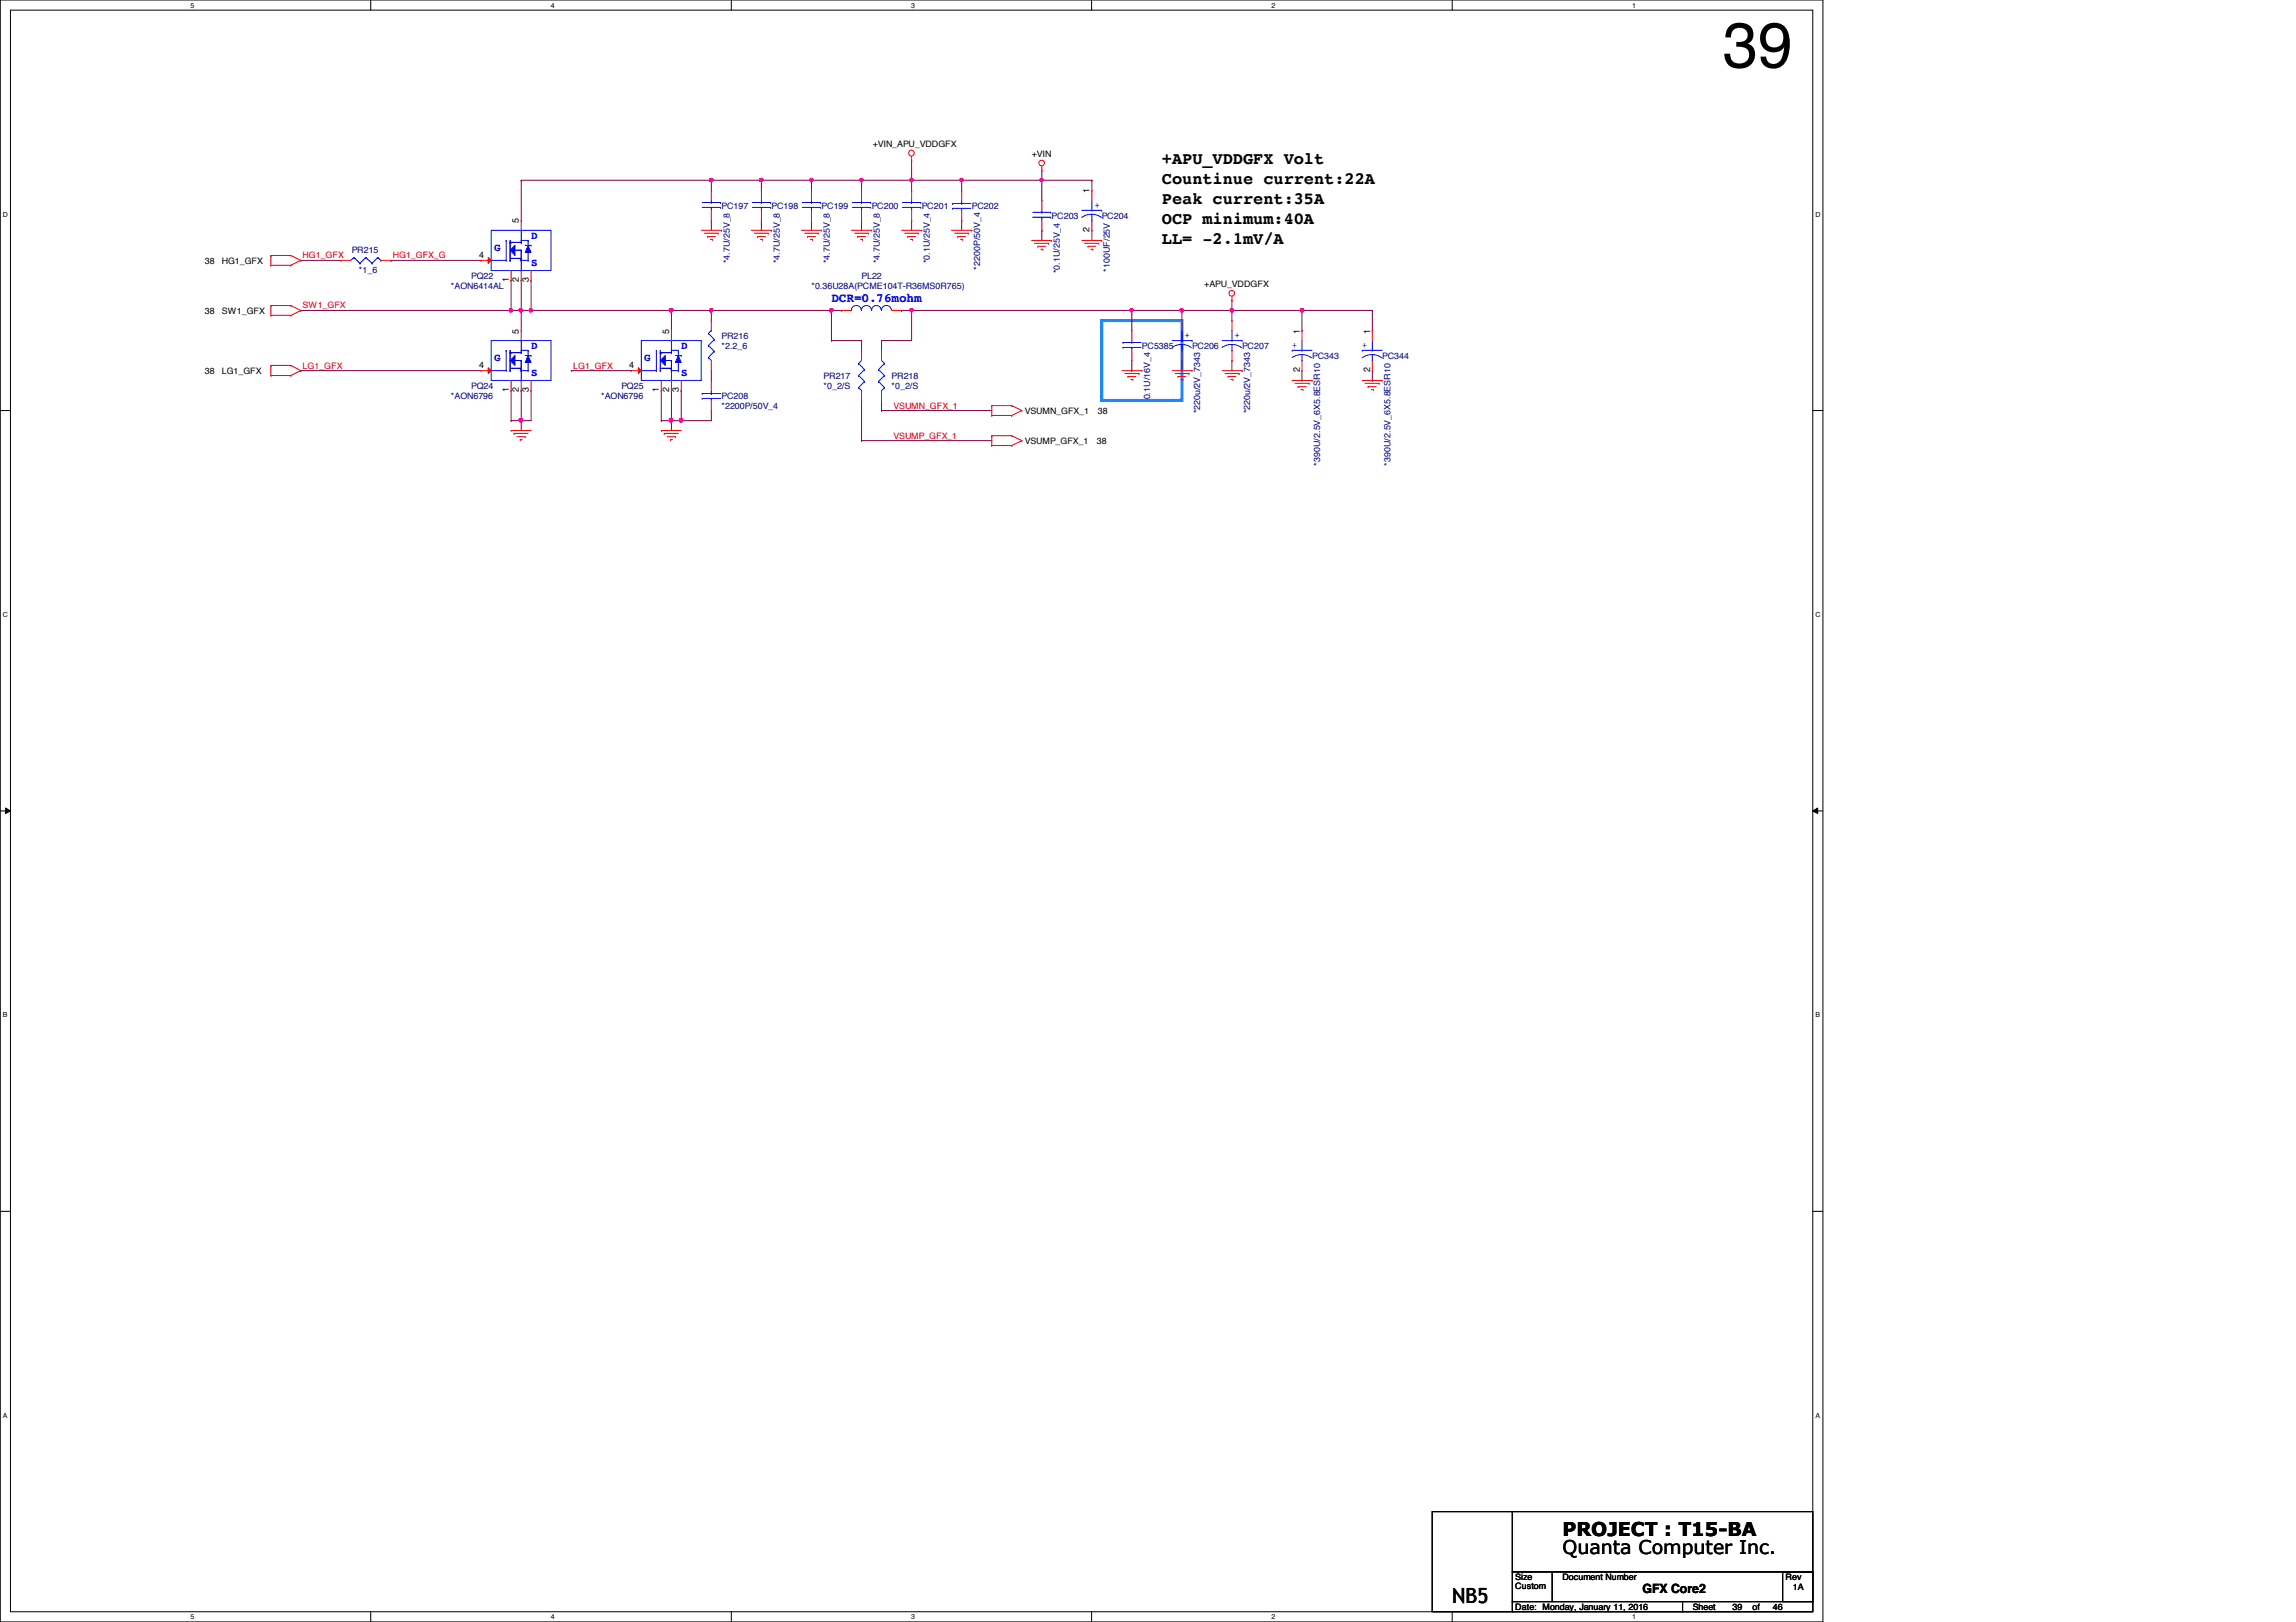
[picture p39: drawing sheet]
<svg xmlns="http://www.w3.org/2000/svg" width="297mm" height="210mm" viewBox="0 0 297 210" stroke-linecap="round" stroke-linejoin="round" font-family="sans-serif">
<defs><g id="words">
<text font-size="8.3" x="222.9" y="8.7">39</text>
<text font-size="2.7" x="187.9" y="207.4">NB5</text>
<g font-size="2.5">
<text x="202.1" y="198.8">PROJECT : T15-BA</text>
<text x="202.1" y="201.1">Quanta Computer Inc.</text>
</g>
<g font-size="2.2">
<text x="150.3" y="21.3">+APU_VDDGFX Volt</text>
<text x="150.3" y="23.9">Countinue current:22A</text>
<text x="150.3" y="26.5">Peak current:35A</text>
<text x="150.3" y="29">OCP minimum:40A</text>
<text x="150.3" y="31.6">LL= -2.1mV/A</text>
</g>
<text font-size="1.7" fill="#00f" x="107.6" y="39">DCR=0.76mohm</text>
<text font-size="1.7" x="212.5" y="206.2">GFX Core2</text>
<g font-size="1.4" fill="#00f">
<text x="63.9" y="32.5">G</text>
<text x="68.7" y="30.9">D</text>
<text x="68.7" y="34.5">S</text>
<text x="63.9" y="46.8">G</text>
<text x="68.7" y="45.2">D</text>
<text x="83.4" y="46.8">G</text>
<text x="88.1" y="45.2">D</text>
<text x="68.7" y="48.7">S</text>
<text x="88.1" y="48.7">S</text>
</g>
<g font-size="1.2">
<text x="67.1" y="28.9" transform="rotate(-90 67.1 28.9)">5</text>
<text x="141" y="25" transform="rotate(-90 141 25)">1</text>
<text x="62" y="33.4">4</text>
<text x="141" y="30.1" transform="rotate(-90 141 30.1)">2</text>
<text x="65.8" y="36.5" transform="rotate(-90 65.8 36.5)">1</text>
<text x="67.1" y="36.5" transform="rotate(-90 67.1 36.5)">2</text>
<text x="68.4" y="36.5" transform="rotate(-90 68.4 36.5)">3</text>
<text x="62" y="47.7">4</text>
<text x="67.1" y="43.2" transform="rotate(-90 67.1 43.2)">5</text>
<text x="81.4" y="47.7">4</text>
<text x="86.6" y="43.2" transform="rotate(-90 86.6 43.2)">5</text>
<text x="168.1" y="43.2" transform="rotate(-90 168.1 43.2)">1</text>
<text x="177.2" y="43.2" transform="rotate(-90 177.2 43.2)">1</text>
<text x="65.8" y="50.8" transform="rotate(-90 65.8 50.8)">1</text>
<text x="67.1" y="50.8" transform="rotate(-90 67.1 50.8)">2</text>
<text x="68.4" y="50.8" transform="rotate(-90 68.4 50.8)">3</text>
<text x="85.3" y="50.8" transform="rotate(-90 85.3 50.8)">1</text>
<text x="86.6" y="50.8" transform="rotate(-90 86.6 50.8)">2</text>
<text x="87.8" y="50.8" transform="rotate(-90 87.8 50.8)">3</text>
<text x="168.1" y="48.2" transform="rotate(-90 168.1 48.2)">2</text>
<text x="177.2" y="48.2" transform="rotate(-90 177.2 48.2)">2</text>
</g>
<g font-size="1.1">
<text x="112.9" y="19">+VIN_APU_VDDGFX</text>
<text x="133.5" y="20.3">+VIN</text>
<text x="26.5" y="34.2">38</text>
<text x="28.7" y="34.2">HG1_GFX</text>
<text x="26.5" y="40.6">38</text>
<text x="28.7" y="40.6">SW1_GFX</text>
<text x="155.8" y="37.1">+APU_VDDGFX</text>
<text x="26.5" y="48.4">38</text>
<text x="28.7" y="48.4">LG1_GFX</text>
<text x="132.6" y="53.6">VSUMN_GFX_1</text>
<text x="142" y="53.6">38</text>
<text x="132.6" y="57.5">VSUMP_GFX_1</text>
<text x="141.9" y="57.5">38</text>
<text x="196" y="208.4">Date: Monday, January 11, 2016</text>
<text x="196" y="205.7">Custom</text>
<text x="196" y="204.5">Size</text>
<text x="202.1" y="204.5">Document Number</text>
<text x="219" y="208.4">Sheet</text>
<text x="224.1" y="208.4">39</text>
<text x="226.7" y="208.4">of</text>
<text x="229.4" y="208.4">46</text>
<text x="231" y="204.5">Rev</text>
<text x="231.9" y="205.8">1A</text>
</g>
<g font-size="1.1" fill="#000080">
<text x="93.3" y="27">PC197</text>
<text x="99.8" y="27">PC198</text>
<text x="106.3" y="27">PC199</text>
<text x="112.8" y="27">PC200</text>
<text x="119.2" y="27">PC201</text>
<text x="125.7" y="27">PC202</text>
<text x="136.1" y="28.3">PC203</text>
<text x="142.5" y="28.3">PC204</text>
<text x="45.5" y="32.7">PR215</text>
<text x="46.4" y="35.3">*1_6</text>
<text x="94.4" y="34.1" transform="rotate(-90 94.4 34.1)">*4.7U/25V_8</text>
<text x="100.9" y="34.1" transform="rotate(-90 100.9 34.1)">*4.7U/25V_8</text>
<text x="107.4" y="34.1" transform="rotate(-90 107.4 34.1)">*4.7U/25V_8</text>
<text x="113.8" y="34.1" transform="rotate(-90 113.8 34.1)">*4.7U/25V_8</text>
<text x="120.3" y="34.1" transform="rotate(-90 120.3 34.1)">*0.1U/25V_4</text>
<text x="126.8" y="34.9" transform="rotate(-90 126.8 34.9)">*2200P/50V_4</text>
<text x="137.1" y="35.4" transform="rotate(-90 137.1 35.4)">*0.1U/25V_4</text>
<text x="143.6" y="35.1" transform="rotate(-90 143.6 35.1)">*100UF/25V</text>
<text x="58.3" y="37.4">*AON6414AL</text>
<text x="61" y="36.1">PQ22</text>
<text x="105" y="37.4">*0.36U28A(PCME104T-R36MS0R765)</text>
<text x="111.5" y="36.1">PL22</text>
<text x="93.3" y="45.2">*2.2_6</text>
<text x="93.3" y="43.9">PR216</text>
<text x="147.7" y="45.2">PC5385</text>
<text x="154.2" y="45.2">PC206</text>
<text x="160.7" y="45.2">PC207</text>
<text x="169.8" y="46.4">PC343</text>
<text x="178.8" y="46.4">PC344</text>
<text x="58.3" y="51.6">*AON6796</text>
<text x="61" y="50.3">PQ24</text>
<text x="77.8" y="51.6">*AON6796</text>
<text x="80.4" y="50.3">PQ25</text>
<text x="93.3" y="52.9">*2200P/50V_4</text>
<text x="93.3" y="51.6">PC208</text>
<text x="106.5" y="50.3">*0_2/S</text>
<text x="106.5" y="49.1">PR217</text>
<text x="115.4" y="50.3">*0_2/S</text>
<text x="115.4" y="49.1">PR218</text>
<text x="148.8" y="51.7" transform="rotate(-90 148.8 51.7)">0.1U/16V_4</text>
<text x="155.3" y="53.5" transform="rotate(-90 155.3 53.5)">*220u/2V_7343</text>
<text x="161.8" y="53.5" transform="rotate(-90 161.8 53.5)">*220u/2V_7343</text>
<text x="170.8" y="60.2" transform="rotate(-90 170.8 60.2)">*390U/2.5V_6X5.8ESR10</text>
<text x="179.9" y="60.2" transform="rotate(-90 179.9 60.2)">*390U/2.5V_6X5.8ESR10</text>
</g>
<g font-size="1.1" fill="#00f">
<text x="141.6" y="26.9">+</text>
<text x="153.3" y="43.7">+</text>
<text x="159.8" y="43.7">+</text>
<text x="167.2" y="45">+</text>
<text x="176.2" y="45">+</text>
</g>
<g font-size="1.1" fill="#f00">
<text x="39.2" y="33.4">HG1_GFX</text>
<text x="50.8" y="33.4">HG1_GFX_G</text>
<text x="39.2" y="39.9">SW1_GFX</text>
<text x="39.2" y="47.7">LG1_GFX</text>
<text x="74.2" y="47.7">LG1_GFX</text>
<text x="115.6" y="52.9">VSUMN_GFX_1</text>
<text x="115.6" y="56.8">VSUMP_GFX_1</text>
</g>
<g font-size=".9">
<text x="24.6" y="1">5</text>
<text x="71.2" y="1">4</text>
<text x="117.9" y="1">3</text>
<text x="164.5" y="1">2</text>
<text x="211.2" y="1">1</text>
<text x=".4" y="28">D</text>
<text x="234.9" y="28">D</text>
<text x=".4" y="79.8">C</text>
<text x="234.9" y="79.8">C</text>
<text x=".4" y="131.7">B</text>
<text x="234.9" y="131.7">B</text>
<text x=".4" y="183.5">A</text>
<text x="234.9" y="183.5">A</text>
<text x="24.6" y="209.5">5</text>
<text x="71.2" y="209.5">4</text>
<text x="117.9" y="209.5">3</text>
<text x="164.5" y="209.5">2</text>
<text x="211.2" y="209.5">1</text>
</g>
</g></defs>
<path d="M0 0h235.8v209.9h-235.8zM1.4 1.3h233.1v207.3h-233.1z" fill="none" stroke="#000" stroke-width=".13"/>
<g fill="#fff">
<path d="M24.6 .2h.5v1h-.5z"/>
<path d="M24.6 208.7h.5v1.1h-.5z"/>
</g>
<path d="M48 0v1.3M48 208.6v1.3" fill="none" stroke="#000" stroke-width=".13"/>
<g fill="#fff">
<path d="M71.2 .2h.6v1h-.6z"/>
<path d="M71.2 208.7h.6v1.1h-.6z"/>
</g>
<path d="M94.6 0v1.3M94.6 208.6v1.3" fill="none" stroke="#000" stroke-width=".13"/>
<g fill="#fff">
<path d="M117.9 .2h.5v1h-.5z"/>
<path d="M117.9 208.7h.5v1.1h-.5z"/>
</g>
<path d="M141.2 0v1.3M141.2 208.6v1.3" fill="none" stroke="#000" stroke-width=".13"/>
<g fill="#fff">
<path d="M164.5 .2h.5v1h-.5z"/>
<path d="M164.5 208.7h.5v1.1h-.5z"/>
</g>
<path d="M187.9 0v1.3M187.9 208.6v1.3" fill="none" stroke="#000" stroke-width=".13"/>
<g fill="#fff">
<path d="M211.2 .2h.5v1h-.5z"/>
<path d="M211.2 208.7h.5v1.1h-.5z"/>
<path d="M.4 27.2h.6v1h-.6z"/>
<path d="M234.9 27.2h.6v1h-.6z"/>
<path d="M.4 79h.6v1.1h-.6z"/>
<path d="M234.9 79h.6v1.1h-.6z"/>
</g>
<path d="M0 53.1h1.4M234.5 53.1h1.3" fill="none" stroke="#000" stroke-width=".13"/>
<g fill="#fff">
<path d="M.4 130.9h.6v1h-.6z"/>
<path d="M234.9 130.9h.6v1h-.6z"/>
</g>
<path d="M0 104.9h1.4M.7 104.6l.7 .3-.7 .4zM234.5 104.9h1.3M234.5 104.9l.7-.3v.7z" fill="none" stroke="#000" stroke-width=".13"/>
<path d="M.7 104.6l.7 .3-.7 .4zM234.5 104.9l.7-.3v.7z" fill="#000"/>
<g fill="#fff">
<path d="M.4 182.7h.5v1h-.5z"/>
<path d="M234.9 182.7h.5v1h-.5z"/>
</g>
<path d="M0 156.8h1.4M234.5 156.8h1.3" fill="none" stroke="#000" stroke-width=".13"/>
<path d="M142.5 41.5h10.4v10.3h-10.4z" fill="none" stroke="#0080ff" stroke-width=".38"/>
<g fill="none" stroke="#800040" stroke-width=".13">
<path d="M92 23.3h.1M92 23.3h6.5M92 40.2h.1M92 40.2h16.9M107.6 40.2h.1M107.6 44.1h.1M107.6 40.2v3.9M107.6 44.1h3.9M111.5 57h16.8M111.5 51.8h.1M111.5 57h.1M111.5 44.1h.1"/>
<path d="M111.5 44.1v1.2M111.5 51.8v5.2M114 51.8h.1M114 51.8v1.3"/>
</g>
<path d="M107.4 40h.3l.1 .1-.1 .2-.2 .1-.1-.1z" fill-rule="evenodd" fill="#f0f"/>
<path d="M107.4 40h.3l.1 .1-.1 .2-.2 .1-.1-.1z" fill="none" stroke="#f0f" stroke-width=".13"/>
<g fill="none" stroke="#800040" stroke-width=".13">
<path d="M92 23.3h.1M92 28.5h.1M92 23.3v1.3M92 28.5v1.3M98.5 23.3h.1M98.5 28.5h.1M98.5 23.3v1.3M98.5 28.5v1.3M117.9 23.3h.1M117.9 23.3v1.3M117.9 23.3h6.5M124.4 28.5h.1"/>
<path d="M124.4 23.3h.1M124.4 23.3v1.3M124.4 28.5v1.3M114 44.1h.1M114 53.1h.1M114 44.1v1.2M114 53.1h14.3M116.6 40.2h.1M116.6 40.2h1.3M117.9 40.2h.1M117.9 40.2v3.9h-3.9"/>
</g>
<path d="M124.2 23.1h.3l.1 .2-.1 .2h-.1h-.2z" fill-rule="evenodd" fill="#f0f"/>
<path d="M124.2 23.1h.3l.1 .2-.1 .2h-.1h-.2z" fill="none" stroke="#f0f" stroke-width=".13"/>
<path d="M117.7 23.1h.4v.2v.2h-.2h-.2z" fill-rule="evenodd" fill="#f0f"/>
<path d="M117.7 23.1h.4v.2v.2h-.2h-.2z" fill="none" stroke="#f0f" stroke-width=".13"/>
<path d="M98.5 23.3h6.5M105 23.3h.1M117.9 28.5h.1M117.9 28.5v1.3" fill="none" stroke="#800040" stroke-width=".13"/>
<path d="M98.3 23.1h.3l.1 .2-.1 .2h-.1h-.2z" fill-rule="evenodd" fill="#f0f"/>
<path d="M98.3 23.1h.3l.1 .2-.1 .2h-.1h-.2z" fill="none" stroke="#f0f" stroke-width=".13"/>
<path d="M104.8 23.1h.3l.1 .2-.1 .2h-.2h-.1z" fill-rule="evenodd" fill="#f0f"/>
<path d="M104.8 23.1h.3l.1 .2-.1 .2h-.2h-.1z" fill="none" stroke="#f0f" stroke-width=".13"/>
<path d="M117.9 20.7h.1M117.9 20.7v2.6M117.9 40.2h28.5M146.4 40.2h.1" fill="none" stroke="#800040" stroke-width=".13"/>
<path d="M117.7 40h.4v.1v.2l-.2 .1-.2-.1z" fill-rule="evenodd" fill="#f0f"/>
<path d="M117.7 40h.4v.1v.2l-.2 .1-.2-.1z" fill="none" stroke="#f0f" stroke-width=".13"/>
<path d="M146.2 40h.4v.1v.2l-.2 .1-.2-.1z" fill-rule="evenodd" fill="#f0f"/>
<path d="M146.2 40h.4v.1v.2l-.2 .1-.2-.1z" fill="none" stroke="#f0f" stroke-width=".13"/>
<g fill="none" stroke="#800040" stroke-width=".13">
<path d="M134.8 23.3h6.5M134.8 22.1h.1M134.8 23.3h.1M134.8 29.8h.1M134.8 22.1v3.8M134.8 29.8v1.3M141.3 29.8h.1M141.3 23.3h.1M141.3 23.3v1.3M141.3 29.8v1.3M159.4 38.9h.1M159.4 38.9v1.3h-6.5"/>
<path d="M67.4 40.2h.1M67.4 40.2v2.6M152.9 40.2h.1M152.9 40.2v1.3"/>
</g>
<circle cx="67.4" cy="40.1" r=".25" fill="#f0f"/>
<circle cx="67.4" cy="40.1" r=".25" fill="none" stroke="#f0f" stroke-width=".13"/>
<g fill="none" stroke="#800040" stroke-width=".13">
<path d="M66.1 36.3h.1M66.1 36.3v3.9M67.4 23.3h.1M67.4 23.3v5.2M68.7 36.3h.1M68.7 36.3v3.9h-1.3M67.4 40.2h.1M67.4 54.4h.1M67.4 54.4v1.3M68.7 50.5h.1M68.7 50.5v3.9h-1.3M86.9 40.2h.1"/>
<path d="M86.9 54.4h.1M86.9 40.2v2.6M86.9 54.4v1.3M88.1 50.5h.1M88.1 50.5v3.9h-1.2M92 48h.1M92 53.1h.1M92 48v1.2M92 53.1v1.3"/>
</g>
<path d="M87.9 54.2l.2-.1 .2 .2v.3l-.2 .1-.2-.1z" fill-rule="evenodd" fill="#f0f"/>
<path d="M87.9 54.2l.2-.1 .2 .2v.3l-.2 .1-.2-.1z" fill="none" stroke="#f0f" stroke-width=".13"/>
<path d="M85.6 50.5h.1M85.6 54.4h.1M85.6 50.5v3.9M86.9 50.5h.1M86.9 50.5v3.9h-1.3M88.1 54.4h3.9M88.1 54.4h.1M92 40.2h.1M92 40.2v1.3" fill="none" stroke="#800040" stroke-width=".13"/>
<circle cx="86.8" cy="54.4" r=".26" fill="#f0f"/>
<circle cx="86.8" cy="54.4" r=".26" fill="none" stroke="#f0f" stroke-width=".13"/>
<path d="M86.9 40.2h5.1M92 40.2h.1" fill="none" stroke="#800040" stroke-width=".13"/>
<circle cx="86.8" cy="40.1" r=".25" fill="#f0f"/>
<circle cx="86.8" cy="40.1" r=".25" fill="none" stroke="#f0f" stroke-width=".13"/>
<path d="M91.8 40h.4v.1v.2l-.2 .1-.2-.1z" fill-rule="evenodd" fill="#f0f"/>
<path d="M91.8 40h.4v.1v.2l-.2 .1-.2-.1z" fill="none" stroke="#f0f" stroke-width=".13"/>
<path d="M68.7 40.2h18.2M73.9 48h7.8M73.9 48h.1M86.9 40.2h.1" fill="none" stroke="#800040" stroke-width=".13"/>
<path d="M68.5 40h.3l.1 .1-.1 .2-.1 .1-.2-.1z" fill-rule="evenodd" fill="#f0f"/>
<path d="M68.5 40h.3l.1 .1-.1 .2-.1 .1-.2-.1z" fill="none" stroke="#f0f" stroke-width=".13"/>
<path d="M67.4 36.3h.1M67.4 36.3v3.9h-1.3M66.1 40.2h.1M66.1 50.5h.1M66.1 54.4h.1M66.1 50.5v3.9M67.4 50.5h.1M67.4 50.5v3.9h-1.3" fill="none" stroke="#800040" stroke-width=".13"/>
<circle cx="67.4" cy="54.4" r=".26" fill="#f0f"/>
<circle cx="67.4" cy="54.4" r=".26" fill="none" stroke="#f0f" stroke-width=".13"/>
<path d="M38.9 33.7h.1M38.9 33.7h5.2M38.9 40.2h.1M38.9 40.2h27.2" fill="none" stroke="#800040" stroke-width=".13"/>
<path d="M65.9 40h.4v.1v.2l-.2 .1-.2-.1z" fill-rule="evenodd" fill="#f0f"/>
<path d="M65.9 40h.4v.1v.2l-.2 .1-.2-.1z" fill="none" stroke="#f0f" stroke-width=".13"/>
<path d="M50.6 33.7h.1M50.6 33.7h11.6M67.4 23.3h24.6M92 23.3h.1M38.9 48h.1M38.9 48h23.3" fill="none" stroke="#800040" stroke-width=".13"/>
<path d="M91.8 23.1h.4v.2v.2h-.2h-.2z" fill-rule="evenodd" fill="#f0f"/>
<path d="M91.8 23.1h.4v.2v.2h-.2h-.2z" fill="none" stroke="#f0f" stroke-width=".13"/>
<path d="M105 28.5h.1M105 28.5v1.3M111.5 28.5h.1M111.5 23.3h.1M111.5 23.3v1.3M111.5 28.5v1.3" fill="none" stroke="#800040" stroke-width=".13"/>
<path d="M111.3 23.1h.3l.1 .2-.1 .2h-.2h-.1z" fill-rule="evenodd" fill="#f0f"/>
<path d="M111.3 23.1h.3l.1 .2-.1 .2h-.2h-.1z" fill="none" stroke="#f0f" stroke-width=".13"/>
<g fill="none" stroke="#800040" stroke-width=".13">
<path d="M105 23.3h.1M105 23.3v1.3M105 23.3h12.9M111.5 23.3h.1M117.9 23.3h.1M152.9 46.7h.1M152.9 46.7v1.3M159.4 46.7h.1M159.4 40.2h.1M159.4 40.2v1.3M159.4 46.7v1.3M159.4 40.2h9"/>
<path d="M168.4 42.8h.1M168.4 49.2h.1M168.4 40.2h.1M168.4 40.2v2.6M168.4 48v1.2M177.5 42.8h.1M177.5 49.2h.1M177.5 40.2v2.6M177.5 48v1.2"/>
</g>
<path d="M159.2 40h.3l.1 .1-.1 .2-.2 .1-.1-.1z" fill-rule="evenodd" fill="#f0f"/>
<path d="M159.2 40h.3l.1 .1-.1 .2-.2 .1-.1-.1z" fill="none" stroke="#f0f" stroke-width=".13"/>
<circle cx="168.4" cy="40.1" r=".25" fill="#f0f"/>
<circle cx="168.4" cy="40.1" r=".25" fill="none" stroke="#f0f" stroke-width=".13"/>
<path d="M124.4 23.3h10.4M134.8 23.3h.1M168.4 40.2h9.1M177.5 40.2h.1" fill="none" stroke="#800040" stroke-width=".13"/>
<path d="M134.6 23.1h.3l.1 .2-.1 .2h-.2h-.1z" fill-rule="evenodd" fill="#f0f"/>
<path d="M134.6 23.1h.3l.1 .2-.1 .2h-.2h-.1z" fill="none" stroke="#f0f" stroke-width=".13"/>
<path d="M146.4 40.2h.1M146.4 40.2v2.6M146.4 40.2h6.5M152.9 40.2h.1" fill="none" stroke="#800040" stroke-width=".13"/>
<path d="M152.7 40h.3l.1 .1-.1 .2-.1 .1-.2-.1z" fill-rule="evenodd" fill="#f0f"/>
<path d="M152.7 40h.3l.1 .1-.1 .2-.1 .1-.2-.1z" fill="none" stroke="#f0f" stroke-width=".13"/>
<path d="M146.4 48h.1M146.4 46.7v1.3" fill="none" stroke="#800040" stroke-width=".13"/>
<g fill="none" stroke="#f00" stroke-width=".13">
<path d="M35 34.3h2.6M35 34.3h.1M35 33.1h.1M35 39.5h.1M35 33.1h2.6M35 33.1v1.2M35 39.5v1.3M35 39.5h2.6M37.6 33.1h.1M37.6 34.3h.1M37.6 39.5h.1M37.6 33.1l1.3 .6"/>
<path d="M37.6 39.5l1.3 .7M38.9 33.7h.1M38.9 33.7l-1.3 .6M44.1 33.7h1.3M44.1 33.7h.1M49.3 33.7h1.3M50.6 33.7h.1M90.7 29.8h2.6M91.1 30.2h1.8M91.5 30.6h.1M91.5 30.6h1M91.9 31h.3"/>
<path d="M92 24.6h.1M92 28.5h.1M92 24.6v1.3M92 27.2v1.3M92.2 31h.1M92.9 30.2h.1M93.3 29.8h.1M97.2 29.8h2.6M97.6 30.2h1.8M98 30.6h.1M98 30.6h1M98.4 31h.2"/>
<path d="M98.5 24.6h.1M98.5 28.5h.1M98.5 24.6v1.3M98.5 27.2v1.3M98.6 31h.1M99.4 30.2h.1M99.8 29.8h.1M103.7 29.8h2.6M104.1 30.2h1.8M104.5 30.6h.1M104.5 30.6h1M104.9 31h.2"/>
<path d="M105.1 31h.1M105.9 30.2h.1M106.3 29.8h.1M110.1 29.8h2.7M110.6 30.2h1.7M111 30.6h.1M111 30.6h1M111.3 31h.3M111.5 24.6h.1M111.5 28.5h.1M111.5 24.6v1.3M111.5 27.2v1.3"/>
<path d="M111.6 31h.1M112.3 30.2h.1M112.8 29.8h.1M116.6 29.8h2.6M117 30.2h1.8M117.4 30.6h.1M117.4 30.6h1M117.8 31h.3M117.9 20.7h.1M117.9 20.2v.5M118.1 31h.1M118.8 30.2h.1"/>
<path d="M119.2 29.8h.1M123.1 29.8h2.6M123.5 30.2h1.8M123.9 30.6h.1M123.9 30.6h1M124.3 31h.2M124.5 31h.1M125.3 30.2h.1M125.7 29.8h.1M133.5 31.1h2.6M133.9 31.5h1.8M134.3 31.9h.1"/>
<path d="M134.3 31.9h1M134.7 32.3h.2M134.8 22.1h.1M134.8 25.9h.1M134.8 29.8h.1M134.8 21.5v.6M134.8 25.9v1.3M134.8 28.5v1.3M134.9 32.3h.1M135.7 31.5h.1M136.1 31.1h.1M140 31.1h2.5"/>
<path d="M140.3 31.5h1.9M140.8 31.9h.1M140.8 31.9h1M141.1 32.3h.3M141.4 32.3h.1M142.2 31.5h.1M142.5 31.1h.1M159.4 38.9h.1M159.4 38.4v.5M35 40.8h2.6M35 48.6h2.6M35 40.8h.1"/>
<path d="M35 48.6h.1M35 47.3h.1M35 47.3v1.3M35 47.3h2.6M37.6 40.8h.1M37.6 47.3h.1M37.6 48.6h.1M37.6 47.3l1.3 .7M38.9 40.2h.1M38.9 48h.1M38.9 40.2l-1.3 .6M38.9 48l-1.3 .6"/>
<path d="M66.1 55.7h2.6M66.1 55.7h.1M66.5 56.1h1.8M66.5 56.1h.1M66.9 56.5h1M67.3 56.9h.1M67.3 56.9h.3M67.9 56.5h.1M85.6 55.7h2.5M85.6 55.7h.1M85.9 56.1h.1M85.9 56.1h1.9"/>
<path d="M86.3 56.5h1.1M86.7 56.9h.3M86.7 56.9h.1M87.4 56.5h.1M92 53.1h.1M92 49.2h.1M92 48h.1M92 41.5h.1M92 41.5v1.3M92 46.7v1.3M92 49.2v1.3M92 51.8v1.3"/>
<path d="M114 45.3h.1M114 51.8h.1M114 45.3v1.4M114 50.5v1.3M128.3 52.5h.1M128.3 53.8h.1M128.3 56.4h.1M128.3 57.7h.1M128.3 52.5v1.3M128.3 56.4v1.3M128.3 53.8h2.6M128.3 57.7h2.6"/>
<path d="M128.3 52.5h2.6M128.3 56.4h2.6M130.9 52.5h.1M130.9 53.8h.1M130.9 56.4h.1M130.9 57.7h.1M130.9 52.5l1.3 .6M130.9 56.4l1.3 .6M132.2 53.1l-1.3 .7M132.2 57l-1.3 .7M132.2 53.1h.1M132.2 57h.1"/>
<path d="M145.2 48h2.5M145.5 48.3h1.9M145.9 48.7h.1M145.9 48.7h1M146.3 49.1h.3M146.4 42.8h.1M146.4 46.7h.1M146.4 42.8v1.3M146.4 45.3v1.4M146.6 49.1h.1M147.4 48.3h.1M147.7 48h.1"/>
<path d="M151.6 48h2.6M152 48.3h1.8M152.4 48.7h.1M152.4 48.7h1M152.8 49.1h.2M153 49.1h.1M153.8 48.3h.1M154.2 48h.1M158.1 48h2.6M158.5 48.3h1.8M158.9 48.7h.1M158.9 48.7h1"/>
<path d="M159.3 49.1h.2M159.4 41.5h.1M159.4 46.7h.1M159.4 41.5v1.3M159.4 45.3v1.4M159.5 49.1h.1M160.3 48.3h.1M160.7 48h.1M167.2 49.2h2.6M167.6 49.6h1.8M167.9 50h.1M167.9 50h1.1"/>
<path d="M168.3 50.4h.3M168.6 50.4h.1M169.4 49.6h.1M169.8 49.2h.1M176.2 49.2h2.6M176.6 49.6h1.8M177 50h.1M177 50h1.1M177.4 50.4h.3M177.5 42.8h.1M177.5 48h.1M177.5 42.8v1.3"/>
<path d="M177.5 46.7v1.3M177.7 50.4h.1M178.4 49.6h.1M178.8 49.2h.1"/>
<circle cx="117.9" cy="19.8" r=".38"/>
<circle cx="134.8" cy="21.1" r=".37"/>
<circle cx="159.4" cy="37.9" r=".37"/>
</g>
<path d="M185.3 195.6h10.4v13h-10.4zM195.7 195.6h38.8v7.8h-38.8zM195.7 203.4h5.1v3.9h-5.1zM195.7 207.3h22v1.3h-22zM200.8 203.4h33.7v3.9h-33.7zM217.7 207.3h16.8v1.3h-16.8zM230.6 203.4h3.9v3.9h-3.9z" fill="none" stroke="#000" stroke-width=".13"/>
<g fill="none" stroke="#00f" stroke-width=".13">
<path d="M45.8 33.3h.1M45.8 33.3l.8 .8M45.8 33.3l-.4 .4M46.6 34.1h.1M47.3 33.3l-.7 .8M47.3 33.3h.1M47.3 33.3l.8 .8M48.1 34.1h.1M48.9 33.3h.1M48.9 33.3l.4 .4M48.9 33.3l-.8 .8M49.3 33.7h.1"/>
<path d="M90.8 26.8h2.4M90.8 26.2h2.4M92 26.2h.1M92 26.8h.1M92 25.9v.3M92 26.8v.4M93.2 26.8h.1M93.2 26.2h.1M97.3 26.8h2.4M97.3 26.2h2.4M98.5 26.2h.1M98.5 26.8h.1"/>
<path d="M98.5 25.9v.3M98.5 26.8v.4M99.7 26.8h.1M99.7 26.2h.1M110.3 26.8h2.3M110.3 26.2h2.3M111.5 26.2h.1M111.5 26.8h.1M111.5 25.9v.3M111.5 26.8v.4M112.6 26.8h.1M112.6 26.2h.1"/>
<path d="M133.6 28.1h2.3M133.6 27.5h2.3M134.8 27.5h.1M134.8 28.1h.1M134.8 27.2v.3M134.8 28.1v.4M135.9 28.1h.1M135.9 27.5h.1M90.8 50.9h.1M90.8 51.6h.1M90.8 50.9h2.4M90.8 51.6h2.4"/>
<path d="M91.6 46.3l.4 .4M91.6 46.3h.1M91.6 44.7h.1M91.6 43.1h.1M91.6 44.7l.8 .8M91.6 43.1l.8 .8M92 51.6h.1M92 50.9h.1M92 42.8h.1M92 50.5v.4M92 51.6v.2M92 42.8l-.4 .3"/>
<path d="M92.4 45.5l-.8 .8M92.4 43.9l-.8 .8M92.4 45.5h.1M92.4 43.9h.1M113.7 47.8h.1M113.7 49.4h.1M113.7 47.8l.7 .8M113.7 49.4l.7 .8M114 50.5h.1M114 46.7l.4 .3M114.4 47h.1M114.4 48.6h.1"/>
<path d="M114.4 50.2h.1M114.4 47l-.7 .8M114.4 48.6l-.7 .8M114.4 50.2l-.4 .3M145.3 45h2.3M145.3 44.3h2.3M145.3 45h.1M145.3 44.3h.1M146.4 44.3h.1M146.4 45h.1M146.4 44.1v.2M146.4 45v.3"/>
<path d="M158.1 44.1h2.6M159.4 44.6a1.88 1.88 0 0 1 1.2 .4M159.4 45.3h.1M159.4 44.1h.1M159.4 44.6h-.1a2.11 2.11 0 0 0-1.2 .4M159.4 42.8v1.3M159.4 44.6v.7M160.7 44.1h.1M176.2 45.3h2.6M176.2 45.3h.1M177.5 46.7h.1M177.5 45.3h.1"/>
<path d="M177.5 45.9a2 2 0 0 0-1.3 .4M177.5 44.1v1.2M177.5 45.9v.8M177.5 45.9a1.97 1.97 0 0 1 1.3 .4"/>
</g>
<path d="M66 32.4l.6-.7v1.4z" fill="#00f"/>
<path d="M66 32.4l.6-.6v1.3z" fill="none" stroke="#00f" stroke-width=".13"/>
<path d="M68.3 31.7l.4 1h-.8z" fill="#00f"/>
<g fill="none" stroke="#00f" stroke-width=".13">
<path d="M63.5 33.7h2M63.5 29.8h7.8v5.2h-7.8zM65.5 33.7h.1M65.5 31.1h.1M65.5 31.1v2.6M66 33.7h.1M66 31.4h.1M66 31.1v2.6M66 33.4h1.4M66 31.4h1.4M66.1 31.4h.1M66.6 32.4h.8"/>
<path d="M67.3 33.4h.1M67.4 33.7h.9M67.4 31.4h.1M67.4 32.4h.1M67.4 33.7h.1M67.4 33.4h.1M67.4 29.8h.1M67.4 35h.1M67.4 29.8v1.6M67.4 32.4v2.6M67.4 31.1h.9M67.9 31.7h.8"/>
<path d="M68.3 31.7l.4 1h-.8zM68.3 31.1h.1M68.3 31.7h.1M68.3 33.7h.1M68.3 31.1v.6M68.3 32.7v1M68.7 31.7h.1"/>
</g>
<path d="M63.2 33.3l.3 .4-.3 .4z" fill="#f00"/>
<path d="M62.2 33.7h.1M62.2 33.7h1.3M63.2 33.3l.3 .4-.3 .4zM66.1 36.3h.1M66.1 35v1.3M67.4 36.3h.1M67.4 28.5h.1M67.4 28.5v1.3M67.4 35v1.3M68.7 36.3h.1M68.7 35v1.3" fill="none" stroke="#f00" stroke-width=".13"/>
<path d="M66 46.7l.6-.7v1.3z" fill="#00f"/>
<path d="M66 46.7l.6-.7v1.3z" fill="none" stroke="#00f" stroke-width=".13"/>
<path d="M68.3 46l.4 .9h-.8z" fill="#00f"/>
<g fill="none" stroke="#00f" stroke-width=".13">
<path d="M63.5 48h2M63.5 44.1h7.8v5.1h-7.8zM65.5 48h.1M65.5 45.3h.1M65.5 45.3v2.7M66 48h.1M66 45.6h.1M66 45.3v2.7M66 47.7h1.4M66 45.6h1.4M66.1 45.6h.1M66.6 46.7h.8"/>
<path d="M67.3 47.7h.1M67.4 48h.9M67.4 45.6h.1M67.4 46.7h.1M67.4 48h.1M67.4 47.7h.1M67.4 44.1h.1M67.4 49.2h.1M67.4 44.1v1.5M67.4 46.7v2.5M67.4 45.3h.9M67.9 46h.8"/>
<path d="M68.3 46l.4 .9h-.8zM68.3 45.3h.1M68.3 46h.1M68.3 48h.1M68.3 45.3v.7M68.3 46.9v1.1M68.7 46h.1"/>
</g>
<path d="M63.2 47.6l.3 .4-.3 .3z" fill="#f00"/>
<g fill="none" stroke="#f00" stroke-width=".13">
<path d="M117.9 24.6h.1M117.9 28.5h.1M117.9 24.6v1.3M117.9 27.2v1.3M124.4 28.5h.1M124.4 24.6h.1M124.4 24.6v1.3M124.4 27.2v1.3M141.3 24.6h.1M141.3 29.8h.1M141.3 24.6v1.3M141.3 28.5v1.3"/>
<path d="M62.2 48h.1M62.2 48h1.3M63.2 47.6l.3 .4-.3 .3zM66.1 50.5h.1M66.1 49.2v1.3M67.4 50.5h.1M67.4 42.8h.1M67.4 42.8v1.3M67.4 49.2v1.3M68.7 50.5h.1M68.7 49.2v1.3"/>
</g>
<g fill="none" stroke="#00f" stroke-width=".13">
<path d="M116.8 26.8h2.3M116.8 26.2h2.3M117.9 26.2h.1M117.9 26.8h.1M117.9 25.9v.3M117.9 26.8v.4M119.1 26.8h.1M119.1 26.2h.1M123.2 26.3h.1M123.2 27h.1M123.2 26.3h2.4M123.2 27h2.4"/>
<path d="M124.4 27h.1M124.4 26.3h.1M124.4 25.9v.4M124.4 27v.2M140 27.2h2.5M141.3 28.5h.1M141.3 27.2h.1M141.3 27.7h-.1a2 2 0 0 0-1.2 .5M141.3 25.9v1.3M141.3 27.7v.8M141.3 27.7a1.97 1.97 0 0 1 1.2 .5M142.5 27.2h.1"/>
</g>
<path d="M86.1 46v1.3l-.7-.6z" fill="#00f"/>
<path d="M85.4 46.7l.7-.7v1.3z" fill="none" stroke="#00f" stroke-width=".13"/>
<path d="M87.8 46l.3 .9h-.7z" fill="#00f"/>
<g fill="none" stroke="#00f" stroke-width=".13">
<path d="M83 48h1.9M83 44.1h7.7v5.1h-7.7zM84.9 48h.1M84.9 45.3h.1M84.9 45.3v2.7M85.4 45.6h1.5M85.4 48h.1M85.4 45.6h.1M85.4 45.3v2.7M85.4 47.7h1.5M85.6 45.6h.1M86.1 46.7h.8"/>
<path d="M86.7 47.7h.1M86.9 45.6h.1M86.9 46.7h.1M86.9 48h.1M86.9 47.7h.1M86.9 44.1h.1M86.9 49.2h.1M86.9 44.1v1.5M86.9 46.7v2.5M86.9 45.3h.9M86.9 48h.9M87.4 46h.7"/>
<path d="M87.8 46l.3 .9h-.7zM87.8 45.3h.1M87.8 46h.1M87.8 48h.1M87.8 45.3v.7M87.8 46.9v1.1M88.1 46h.1"/>
</g>
<path d="M82.6 47.6l.4 .4-.4 .3z" fill="#f00"/>
<g fill="none" stroke="#f00" stroke-width=".13">
<path d="M105 24.6h.1M105 28.5h.1M105 24.6v1.3M105 27.2v1.3M81.7 48h.1M81.7 48h1.3M82.6 47.6l.4 .4-.4 .3zM85.6 50.5h.1M85.6 49.2v1.3M86.9 50.5h.1M86.9 42.8h.1M86.9 42.8v1.3"/>
<path d="M86.9 49.2v1.3M88.1 50.5h.1M88.1 49.2v1.3M108.9 40.2h.1M108.9 40.2h1.2M111.5 45.3h.1M111.5 51.8h.1M111.5 45.3v1.4M111.5 50.5v1.3M115.4 40.2h1.2M116.6 40.2h.1M152.9 41.5h.1"/>
<path d="M152.9 46.7h.1M152.9 41.5v1.3M152.9 45.3v1.4M168.4 42.8h.1M168.4 48h.1M168.4 42.8v1.3M168.4 46.7v1.3"/>
</g>
<g fill="none" stroke="#00f" stroke-width=".13">
<path d="M103.8 26.8h2.4M103.8 26.2h2.4M105 26.2h.1M105 26.8h.1M105 25.9v.3M105 26.8v.4M106.2 26.8h.1M106.2 26.2h.1M111.1 47h.1M111.1 48.6h.1M111.1 50.2h.1M111.1 47l.7 .8"/>
<path d="M111.1 48.6l.7 .8M111.1 50.2l.4 .3M111.4 40.1a.64 .64 0 0 0-.6-.6 .64 .64 0 0 0-.7 .7M111.5 50.5h.1M111.5 46.7l-.4 .3M111.8 47.8h.1M111.8 49.4h.1M111.8 47.8l-.7 .8M111.8 49.4l-.7 .8M112.7 40.1a.64 .64 0 0 0-.6-.6 .64 .64 0 0 0-.6 .7M114 40.1a.61 .61 0 0 0-.6-.6 .61 .61 0 0 0-.6 .7M115.3 40.1a.64 .64 0 0 0-.6-.6 .64 .64 0 0 0-.7 .7"/>
<path d="M151.6 44.1h2.6M152.9 45.3h.1M152.9 44.1h.1M152.9 44.6a2.11 2.11 0 0 0-1.3 .4M152.9 42.8v1.3M152.9 44.6v.7M152.9 44.6a1.88 1.88 0 0 1 1.2 .4M154.2 44.1h.1M167.2 45.3h.1M167.2 45.3h2.6M168.4 46.7h.1M168.4 45.3h.1"/>
<path d="M168.4 45.9a2.11 2.11 0 0 0-1.2 .4M168.4 44.1v1.2M168.4 45.9v.8M168.4 45.9a1.88 1.88 0 0 1 1.3 .4"/>
</g>
<path d="M107.4 40h.3l.1 .1-.1 .2-.2 .1-.1-.1z" fill-rule="evenodd" fill="#f0f"/>
<path d="M107.4 40h.3l.1 .1-.1 .2-.2 .1-.1-.1z" fill="none" stroke="#f0f" stroke-width=".13"/>
<path d="M124.2 23.1h.3l.1 .2-.1 .2h-.1h-.2z" fill-rule="evenodd" fill="#f0f"/>
<path d="M124.2 23.1h.3l.1 .2-.1 .2h-.1h-.2z" fill="none" stroke="#f0f" stroke-width=".13"/>
<path d="M117.7 23.1h.4v.2v.2h-.2h-.2z" fill-rule="evenodd" fill="#f0f"/>
<path d="M117.7 23.1h.4v.2v.2h-.2h-.2z" fill="none" stroke="#f0f" stroke-width=".13"/>
<path d="M98.3 23.1h.3l.1 .2-.1 .2h-.1h-.2z" fill-rule="evenodd" fill="#f0f"/>
<path d="M98.3 23.1h.3l.1 .2-.1 .2h-.1h-.2z" fill="none" stroke="#f0f" stroke-width=".13"/>
<path d="M104.8 23.1h.3l.1 .2-.1 .2h-.2h-.1z" fill-rule="evenodd" fill="#f0f"/>
<path d="M104.8 23.1h.3l.1 .2-.1 .2h-.2h-.1z" fill="none" stroke="#f0f" stroke-width=".13"/>
<path d="M117.7 40h.4v.1v.2l-.2 .1-.2-.1z" fill-rule="evenodd" fill="#f0f"/>
<path d="M117.7 40h.4v.1v.2l-.2 .1-.2-.1z" fill="none" stroke="#f0f" stroke-width=".13"/>
<path d="M146.2 40h.4v.1v.2l-.2 .1-.2-.1z" fill-rule="evenodd" fill="#f0f"/>
<path d="M146.2 40h.4v.1v.2l-.2 .1-.2-.1z" fill="none" stroke="#f0f" stroke-width=".13"/>
<circle cx="67.4" cy="40.1" r=".25" fill="#f0f"/>
<circle cx="67.4" cy="40.1" r=".25" fill="none" stroke="#f0f" stroke-width=".13"/>
<path d="M87.9 54.2l.2-.1 .2 .2v.3l-.2 .1-.2-.1z" fill-rule="evenodd" fill="#f0f"/>
<path d="M87.9 54.2l.2-.1 .2 .2v.3l-.2 .1-.2-.1z" fill="none" stroke="#f0f" stroke-width=".13"/>
<circle cx="86.8" cy="54.4" r=".26" fill="#f0f"/>
<circle cx="86.8" cy="54.4" r=".26" fill="none" stroke="#f0f" stroke-width=".13"/>
<circle cx="86.8" cy="40.1" r=".25" fill="#f0f"/>
<circle cx="86.8" cy="40.1" r=".25" fill="none" stroke="#f0f" stroke-width=".13"/>
<path d="M91.8 40h.4v.1v.2l-.2 .1-.2-.1z" fill-rule="evenodd" fill="#f0f"/>
<path d="M91.8 40h.4v.1v.2l-.2 .1-.2-.1z" fill="none" stroke="#f0f" stroke-width=".13"/>
<path d="M68.5 40h.3l.1 .1-.1 .2-.1 .1-.2-.1z" fill-rule="evenodd" fill="#f0f"/>
<path d="M68.5 40h.3l.1 .1-.1 .2-.1 .1-.2-.1z" fill="none" stroke="#f0f" stroke-width=".13"/>
<circle cx="67.4" cy="54.4" r=".26" fill="#f0f"/>
<circle cx="67.4" cy="54.4" r=".26" fill="none" stroke="#f0f" stroke-width=".13"/>
<path d="M65.9 40h.4v.1v.2l-.2 .1-.2-.1z" fill-rule="evenodd" fill="#f0f"/>
<path d="M65.9 40h.4v.1v.2l-.2 .1-.2-.1z" fill="none" stroke="#f0f" stroke-width=".13"/>
<path d="M91.8 23.1h.4v.2v.2h-.2h-.2z" fill-rule="evenodd" fill="#f0f"/>
<path d="M91.8 23.1h.4v.2v.2h-.2h-.2z" fill="none" stroke="#f0f" stroke-width=".13"/>
<path d="M111.3 23.1h.3l.1 .2-.1 .2h-.2h-.1z" fill-rule="evenodd" fill="#f0f"/>
<path d="M111.3 23.1h.3l.1 .2-.1 .2h-.2h-.1z" fill="none" stroke="#f0f" stroke-width=".13"/>
<path d="M159.2 40h.3l.1 .1-.1 .2-.2 .1-.1-.1z" fill-rule="evenodd" fill="#f0f"/>
<path d="M159.2 40h.3l.1 .1-.1 .2-.2 .1-.1-.1z" fill="none" stroke="#f0f" stroke-width=".13"/>
<circle cx="168.4" cy="40.1" r=".25" fill="#f0f"/>
<circle cx="168.4" cy="40.1" r=".25" fill="none" stroke="#f0f" stroke-width=".13"/>
<path d="M134.6 23.1h.3l.1 .2-.1 .2h-.2h-.1z" fill-rule="evenodd" fill="#f0f"/>
<path d="M134.6 23.1h.3l.1 .2-.1 .2h-.2h-.1z" fill="none" stroke="#f0f" stroke-width=".13"/>
<path d="M152.7 40h.3l.1 .1-.1 .2-.1 .1-.2-.1z" fill-rule="evenodd" fill="#f0f"/>
<path d="M152.7 40h.3l.1 .1-.1 .2-.1 .1-.2-.1z" fill="none" stroke="#f0f" stroke-width=".13"/>
<use href="#words"/>
</svg>
